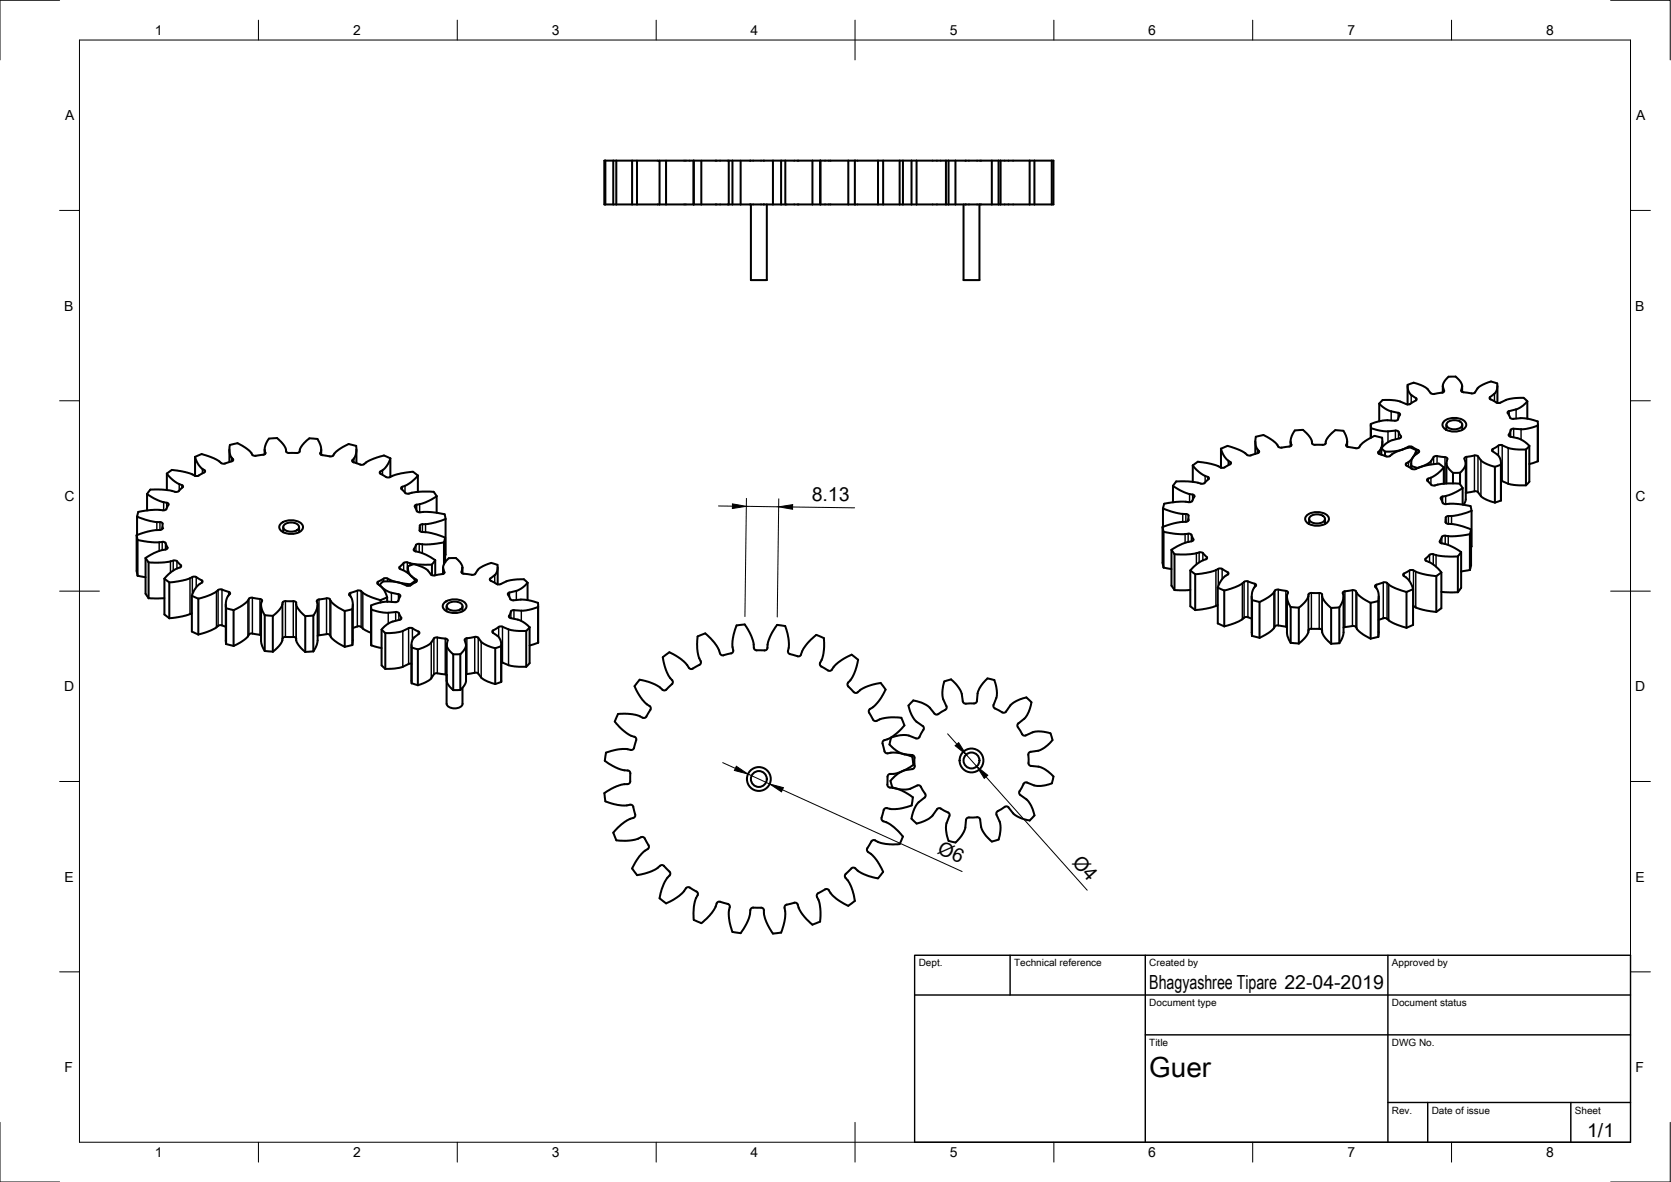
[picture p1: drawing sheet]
<svg xmlns="http://www.w3.org/2000/svg" width="420mm" height="297mm" viewBox="0 0 420 297" stroke-linecap="round" stroke-linejoin="round" font-family="sans-serif">
<defs><g id="words">
<text font-size="7" x="289" y="270.6">Guer</text>
<g font-size="4.9">
<text x="204.1" y="125.9" transform="rotate(1 204.1 125.9)">8.13</text>
<text x="235.5" y="214.3" transform="rotate(24 235.5 214.3)">Ø6</text>
<text x="269.4" y="216.8" transform="rotate(48 269.4 216.8)">Ø4</text>
<text x="289" y="248.5">Bhagyashree Tipare 22-04-2019</text>
<text x="399.1" y="285.7">1/1</text>
</g>
<g font-size="3.5">
<text x="39" y="8.8">1</text>
<text x="88.8" y="8.8">2</text>
<text x="138.8" y="8.8">3</text>
<text x="188.7" y="8.8">4</text>
<text x="238.8" y="8.8">5</text>
<text x="288.7" y="8.8">6</text>
<text x="338.8" y="8.8">7</text>
<text x="388.8" y="8.8">8</text>
<text x="16.4" y="30.2">A</text>
<text x="411.4" y="30.2">A</text>
<text x="16.2" y="78">B</text>
<text x="411.2" y="78">B</text>
<text x="16.2" y="125.9">C</text>
<text x="411.2" y="125.9">C</text>
<text x="16.2" y="173.7">D</text>
<text x="411.2" y="173.7">D</text>
<text x="16.2" y="221.6">E</text>
<text x="411.2" y="221.6">E</text>
<text x="16.2" y="269.4">F</text>
<text x="411.2" y="269.4">F</text>
<text x="39" y="290.8">1</text>
<text x="88.8" y="290.8">2</text>
<text x="138.8" y="290.8">3</text>
<text x="188.7" y="290.8">4</text>
<text x="238.8" y="290.8">5</text>
<text x="288.7" y="290.8">6</text>
<text x="338.8" y="290.8">7</text>
<text x="388.8" y="290.8">8</text>
</g>
<g font-size="2.5">
<text x="231" y="242.9">Dept.</text>
<text x="255" y="242.9">Technical reference</text>
<text x="289" y="242.9">Created by</text>
<text x="350" y="242.9">Approved by</text>
<text x="289" y="252.8">Document type</text>
<text x="350" y="252.8">Document status</text>
<text x="289" y="262.9">Title</text>
<text x="350" y="262.9">DWG No.</text>
<text x="350" y="279.9">Rev.</text>
<text x="360" y="279.9">Date of issue</text>
<text x="396" y="279.9">Sheet</text>
</g>
</g></defs>
<!-- layer: Visible -->
<g fill="none" stroke="#000" stroke-width=".51">
<path d="M152.2 40.4h2M152.2 51.4h2M152.2 40.4h-.2v11h.2M152.2 40.4v11M154.2 40.4h.8M154.2 51.4h.8M154.2 40.4v11M155 40.4h3.9M155 51.4h3.9M155 40.4v11M158.9 40.4h6.9v11M158.9 51.4h1.3"/>
<path d="M158.9 40.4v11M160.2 51.4h7.3M160.2 40.4v11M165.8 40.4h8.7M167.5 51.4h6.9M167.5 40.4v11M174.4 51.4h.1M174.4 40.4v11M174.5 40.4h8.7M174.5 51.4h1.8M174.5 40.4v11M176.3 51.4h6.9"/>
<path d="M176.3 40.4v11M183.2 40.4h1M183.2 51.4h1M183.2 40.4v11M184.2 40.4h10.2M184.2 51.4h2M184.2 40.4v11M186.2 51.4h8.2M186.2 40.4v11M188.8 51.4v19h4v-19M194.4 40.4h2M194.4 51.4h2"/>
<path d="M194.4 40.4v11M196.4 40.4h1.1M196.4 51.4h1.1M196.4 40.4v11M197.5 40.4h6.8M197.5 51.4h6.8M197.5 40.4v11M204.3 51.4h2M204.3 40.4h1.9M204.3 40.4v11M206.2 40.4h.1M206.2 40.4v11"/>
<path d="M206.3 40.4h7M206.3 51.4h7M206.3 40.4v11M213.3 40.4h7.5M213.3 51.4h7.5M213.3 40.4v11M214.9 40.4v11M220.8 40.4h1.3M220.8 51.4h1.3M220.8 40.4v11M222.1 40.4h4.1M222.1 51.4h4.1"/>
<path d="M222.1 40.4v11M226.2 40.4h.8M226.2 51.4h.8M226.2 40.4v11M227 40.4h2.2M227 51.4h2.2M227 40.4v11M229.2 40.4h1.3M229.2 51.4h1.3M229.2 40.4v11M230.5 40.4h7.3M230.5 51.4h7.3"/>
<path d="M230.5 40.4v11M237.8 40.4h.7M237.8 51.4h.7M237.8 40.4v11M238.5 40.4h1.7M238.5 51.4h1.7M238.5 40.4v11M240.2 40.4h9.2M240.2 51.4h9.2M240.2 40.4v11M242.3 51.4v19h4v-19M249.4 40.4h1.7"/>
<path d="M249.4 51.4h1.7M249.4 40.4v11M251.1 40.4h.5M251.1 51.4h.5M251.1 40.4v11M251.6 40.4h7.3M251.6 51.4h7.3M251.6 40.4v11M258.9 40.4h1.2M258.9 51.4h1.2M258.9 40.4v11M260.1 40.4h4.4"/>
<path d="M260.1 51.4h4.4M260.1 40.4v11M264.5 40.4h.4v11h-.4M264.5 40.4v11M353.9 96.7l.1 1 .4 1.1 1.8 1.5-.2 .3-1.6 1h-.8M353.9 97v4.6M354 96.7l.3-.1a2.64 2.64 0 0 1 2.7 .1l1.7 .8 1 1.3M362.8 97v1.6M366 94.6l.9 .9 .6 .9 .1 .7-.2 1 .3 .4 .3 .1M366 94.6h-.4a2.14 2.14 0 0 0-2.4 1.3l-.4 1.1 .3 1.2a1.67 1.67 0 0 1-1.7 .7l-1 .1-.7-.2M367.6 97v1.5M368 98.6h.4a3 3 0 0 0 2.5 0l.8-1.2 1.7-1a2.53 2.53 0 0 1 3.1 .1l-.1 1.2-.3 .8-1.5 1.3"/>
<path d="M374.7 99.8l-.1 .4 .2 .2 1.9 .9 2.8-1 3.6-.3M376.5 97v4.3M383.1 100l.9 .9M43.2 118.1l2.8 .4 2.3 .7a1.66 1.66 0 0 0 2.3-.1l.8-.4 .2-.4-1.7-1.5-.9-2v4.8M43.2 118.1l-1.2 .9M57.7 113v3.1M66.5 113v1.2M67.6 110.2l-.9 1.8-.2 1.3 .2 .5a1.58 1.58 0 0 1-1.6 .6 1.48 1.48 0 0 1-2.2-.9l-1.9-1.4a2.51 2.51 0 0 0-2.8-.4l-.4 .1-.1 1.9 .3 .8 .7 1.1-.8 .4a2.74 2.74 0 0 1-2.3 .4l-1.3-1-2-.8a2.65 2.65 0 0 0-2.9 .1l-.3 .1M67.6 110.2h.8a2.01 2.01 0 0 1 2.4 1l1.1 1.6a.87 .87 0 0 0 .2 .9 .87 .87 0 0 0 .9 .1h1.2a.94 .94 0 0 0 1.2-.3M75.3 113.5l.4-1.1 1.1-1.4a2.12 2.12 0 0 1 2.6-.7h.4l.8 1.8 .2 .9-.3 .9a1.66 1.66 0 0 0 1.7 .7l.7 .1M80.8 113v1.3M83.8 114.4l.9-1.1 1.6-1a2.56 2.56 0 0 1 2.9-.3l.4 .1v1.6l-.4 1.2-.6 .7"/>
<path d="M83.8 114.4l-.3 .3h-.6M88.6 115.6v.4l.6 .3a2.57 2.57 0 0 0 2.4 .3M89.6 113v3.4M98.1 119.9v-4.7l-.9 2-1.7 1.5 .2 .4 1.4 .8h1M98.2 115.2a2.72 2.72 0 0 0-3-.4l-2 .8-1.7 1M105.1 119.5l-.3-.2a2.44 2.44 0 0 0-2.7-.5l-2.8 .5-1.3 .6M299.9 117l2 2 1.8 .9M299.9 117v4.1M299.9 117l.3-.3a2.48 2.48 0 0 1 2.7-.4l2.7 .6 1.3 .6M303.7 119.8l.2 .2a.76 .76 0 0 1-.5 .9l-.7 .6h-.8M307 112.8l.9 2 1.6 1.5-.2 .4-1.4 .8M307 112.8v4.7"/>
<path d="M307.9 117.5h-1M308.7 112l-1.7 .8M308.7 112.1l3 1 2.1 1.3h.7M315.6 110.9v3.2M316.2 113.9l-1.7 .5M316.5 113.3l.1 .2-.4 .4M322.3 112.5a1.11 1.11 0 0 1-1.3-.9l-2-1.6a2.48 2.48 0 0 0-2.8-.3l-.4 .1-.1 1.6 .3 1.3 .5 .7M324.5 110.9v1.2M324.7 111.7l-.2 .4-2.2 .4M333.3 111.4l.3-1.1 1.2-1.3a2.16 2.16 0 0 1 2.6-.8l.4 .1 .8 1.8 .1 .9-.2 .8a1.56 1.56 0 0 0 1.6 .7 1.38 1.38 0 0 0 2.1-.8l2.1-1.5a2.51 2.51 0 0 1 2.8-.3l.4 .1v1.7l-.3 1.1-.6 .8M333.3 111.4a2.1 2.1 0 0 1-1.9 .4h-.4a.92 .92 0 0 1-1.2-1.1l-1.2-1.8a2.06 2.06 0 0 0-2.6-.8l-.4 .1-.8 1.3-.3 1.2 .2 1M338.7 110.9v1.4"/>
<path d="M344.7 106.8v3.2M344.7 107.6l3.2 .8 3-.2a1.21 1.21 0 0 1 1.2 1.2l.2 .5-.4 .3M344.7 107.6v2.4M346.6 113.6v.4l.3 .1M346.8 101.4l2 1.6 3.1 .8a.68 .68 0 0 1-.2 1l-.1 .3a.69 .69 0 0 1-.9 .6l-2.2-.1-2.6 .5-1.2 .5v1M346.8 101.4v4.5M347.3 112.6v1.7M347.3 112.6l1 .9M347.6 110.9v1.4M347.6 100.5l3.8 .2 2.2 .9M347.7 100.5l-.9 .9M348.3 113.5v1.1"/>
<path d="M351.9 110.2l-2.4 .7-1.2 .7-1 1M353.6 116.4l-.1 .2 .1 .4 1.6 .9 .8-.1M354.8 116.5v1.2M354.9 117.1v.6M354.9 117.1l1.6 .5M356.1 113.1a2.75 2.75 0 0 0-2.9-.3l-1.9 .7-1.2 .6a1.52 1.52 0 0 1-2.2 .3l-1-.3M356.1 113.1l-1 2.1-1.5 1.2M356.1 113.1v1M356.4 117.6h.1M356.6 113.1l-2-.9-2.8 1-3.5 .3M356.6 113.1l.2 .4-.1 .2M356.7 113.7l-1.2 .9-.4 .6-.3 1.1 .1 .8"/>
<path d="M361.3 114.6l-.7 .1-.8 1.3-.8 .5-2.6 1.1M361.4 114.6l1.5 .3a.77 .77 0 0 1 1 .4M361.8 116.5l1.2 .9M361.8 116.5l-3.6 .5-2.2 .9M363.1 105.9a4.1 4.1 0 0 1 5.5 .4 1.8 1.8 0 0 1-1.9 2.1l-1.3 .1a2.53 2.53 0 0 1-2.7-1.8zM363.7 106.8v1.2M363.7 116.5v5M363.9 106.2a2.63 2.63 0 0 1 3.8 .4 1.63 1.63 0 0 1-2 1.3 1.63 1.63 0 0 1-2-1.3zM363.9 115.3l-.2 1.1 .2 .7 1.4 1.7M365.3 118.8v2.7M367.1 118.8h-1.7M367.7 106.8v1.2"/>
<path d="M368.6 116.5v9l-.6 1.3M375.3 112.8l-.2 .4 1.5 1.1 .7 1.4 .1 1.1-1.5 .5M375.4 112.8l1.8-1 2.6 .9 3.9 .3M375.9 117.3l-2.9-1.1-.6-.5-.8-1a3.1 3.1 0 0 0-2.4 .1 .75 .75 0 0 0-1 .5l.3 1.4-.5 1.2-.9 .9v2.9M375.9 117.3v9M377.4 116.5v9.3M379.4 109.2l-.1 .2 .5 .3 1.8 .4 1.1 .5 1.8 1.4v9M379.5 103.3l1.8-.4 1-.5 1.7-1.5v4.3M379.5 103.3l-.4 .3 .6 1.4M379.7 104.9l.4 .3 2.8-.1 2.7 .5 1 .3 .1 1M379.9 108.1l-.5 1.1M383.7 113v8.9"/>
<path d="M384.6 112.1l-.9 .8M386.7 106.9l-2.8 .8-3.7 .1-.4 .3M386.7 106.8v9.1l-2.2 .7M386.7 115.7v.2M34.4 134.5v9l.2 1.2M34.4 134.5l.2 1.2M34.5 129.8l3.3 1.1 2.8 .4 .3 .3M34.5 129.8v4.7M34.8 128.6l-.3 1.2M37 124.1l2.7 1.6 2.5 .7a.64 .64 0 0 1-.1 1l-.4 .7-.4 .1h-3.5l-3 .5M37 124.1v4.2M40.8 136.2l-2.6 .1-3.6-.6v9l2 .4"/>
<path d="M40.8 136.2l.7 .1 .3 .7a.58 .58 0 0 1 .3 .6 .58 .58 0 0 1-.5 .5l-2.7 .8-2.3 1.3M40.9 132.5v.3M40.9 131.6v.6a.68 .68 0 0 1-.7 1l-2.9 .3-2.9 1M42 123.1v-4.1l2 2 2 1.1a.76 .76 0 0 1-.6 .8l-.5 .5M44 123.6l-2.5-.5-3-.1a1 1 0 0 0-1.3 .9l-.2 .2M44.9 123.4l-.9 .2M70.6 131.6a4.1 4.1 0 0 1 5.5 .4 1.8 1.8 0 0 1-1.9 2.1l-1.3 .1a2.53 2.53 0 0 1-2.7-1.7zM71.2 132.5v1.3M71.4 131.9a2.63 2.63 0 0 1 3.8 .4 1.63 1.63 0 0 1-2 1.3 1.63 1.63 0 0 1-2-1.3zM75.2 132.5v1.3M104.3 127.3l.5 1.1 .3 .3h3.5l3.2 .6 .2 1.1M104.8 126.8l-.5 .3v.2"/>
<path d="M105.6 132.5v.9M109 123.6l-2.8-.1-2.6 .3a1.6 1.6 0 0 1-2.4-.7l-.4-.4 .1-.2 2.1-1.1 2.1-1.9v4.1M109 123.6l.8 1.1M109.8 124.7l-2.8 1.5-2.2 .6M109.8 124.7v4.2M111.6 136.3l-3.7 .5-2.7-.1a2.24 2.24 0 0 0-1.2 1.6l3.2 1.2 2.2 1.3M111.6 136.3v5.5M111.9 135.1v6.2M111.9 135.1l-.3 1.2M112 130.4l-3.2 1.1-2.9 .3-.3 .3v.6a.67 .67 0 0 0 .6 1l2.2 .2 3.5 1.2M112 130.4l-.1 9.1M292.3 132.4v9l.3 1.2"/>
<path d="M292.3 132.4l.3 1.2M292.6 133.6l3.5 .6 2.6-.1M292.6 133.6v9M294.6 138.2v9l.7 1.1M294.6 138.2l.7 1.1M294.9 122.1l2.8 1.6 2.5 .7 .1 .4M294.9 122.1v4.1M295.3 139.3v9M298.2 129.2l-2.4-.3-3.4-1.1v4.6M298.2 129.2h.3a.89 .89 0 0 1 .3 1.2v.3v-.3M298.8 134.1l.5 .1 .3 .2M298.8 130.7l-.3 .4-3.3 .4-2.9 .9"/>
<path d="M299.6 134.4l.5 1.1M300.1 135.5l-.2 .4-2.5 .7-2.8 1.6M300.3 124.8l-.5 1.1-.3 .2h-3.7l-3.1 .5-.3 1.2M301.5 138.8l-2.3 .5h-3.9M301.5 138.8h.3a3.3 3.3 0 0 1 1.7 1.4l-.3 .4-2.2 1.1-1.7 1.7M301.9 121.5l-2.5-.5h-2.9a1 1 0 0 0-1.4 .8l-.2 .3M328.6 129.6a4.1 4.1 0 0 1 5.5 .4 1.8 1.8 0 0 1-2 2l-1.3 .1a2.53 2.53 0 0 1-2.6-1.7zM329.2 130.4v1.3M329.4 129.9a2.63 2.63 0 0 1 3.7 .3 1.63 1.63 0 0 1-1.9 1.4 1.63 1.63 0 0 1-2-1.4zM333.2 130.4v1.3M358.9 120.8v-.4l2.1-1 2-1.9v4.1M358.9 120.8l1.1 1.1 .8 .1"/>
<path d="M362.6 134.9l-.3 .6a.58 .58 0 0 0-.3 .6 .58 .58 0 0 0 .5 .4l2.2 .7 2.7 1.5v9M362.7 124.8l2.3-.6 2.8-1.6v4.2M362.7 124.8l-.3 .1a.84 .84 0 0 0 .2 1.2l.3 .4 .4 .2 2.9-.1 3.6 .6 .2 1.2M363.5 131.2l.3 .4 2.6 .3 3.5 1.2M363.5 130.1v1.1M363.5 130.4v1M367 121.5l.8 1.1M367 121.5h-3.4l-2.8 .5M367.4 138.7l-.8 1.1M368.8 123.8h-.2M368.8 123.8l2.5-.3 1.7 1.7 2.9 1.1M369.6 134.2l-3.4 .5-3.1-.1-.6 .3"/>
<path d="M369.6 134.2v9M369.9 133.1v8.9l-.3 1.2M369.9 133l-.3 1.2M370 128.4l-3.4 1-2.8 .3-.3 .4M370 128.4v9h-.1M377.4 125.5v.3M377.4 120.8l2.4 .9 3.9 .2M377.4 125.8l-1.5 .5M384.6 121l-.9 .9M36.6 140.2v9l.8 1.1M36.6 140.2l.8 1.1M41.3 145.4l1.8-1.7 2.4-1.2a.78 .78 0 0 0-.5-.9 1.46 1.46 0 0 0-2.2-.5l-2.2 .3-3.2-.1v9h3.9"/>
<path d="M41.3 145.4v9M41.3 145.4l1.3 1M41.3 154.4l1.3 1M48.2 154.1l-2.4 .8-3.2 .5M48.2 149.7l1.7 .8M48.2 158.7l1.7 .8M48.4 145l-1.9 .8-3.9 .6v9M48.4 145l.7-.1 1.6 .9 .2 .4-1.6 1.4-1.1 2.1v9M49.9 150.5v9M54.8 148.3l-1.9 1.2-3 1M54.8 157.3l-1.9 1.2-3 1M54.9 148.3a2.57 2.57 0 0 1 2.3 .3l.7 .5-1 1.6v2.2"/>
<path d="M54.9 157.3a2.09 2.09 0 0 1 1.9 .2M56.8 151.9l.1 9.9M56.9 152.9v8.9M56.9 152.9l1.9 .4M63.5 150.2l1.9 .3M63.5 150.2l-.8 .1-.5 .8-.8 .7-2.7 1.5v9l2.1-1.1 1.5-1.2a1.05 1.05 0 0 1 1.5-.7l1.9 .3M65.4 150.5l.5 .3v.2M65.6 152v9.1l.3 1.2 .7 1.3M65.9 151l-.2 .6v.9l.9 2.1v9M66.6 154.6l2 .2M73.8 151.1h-1.6a.97 .97 0 0 0-1.3 1.1l-.8 1.2-1.5 1.4v9l1.7-1.6 .7-1.1a.9 .9 0 0 1 1.2-1h1.6M73.8 151.1l.6 .2 .2 1 .4 .8 1.8 1.7"/>
<path d="M76.8 154.8v9M78.8 154.7l-2.1 .1M80.2 150.6l-.5 .3 .1 1.7-1 2.1v9a5.2 5.2 0 0 0 1.1-2.7v-9M83 150.7l.3 .6 .9 .8 2.5 1.5M83 159.6l.3 .7 .9 .8 2.5 1.4M83 150.6a2.91 2.91 0 0 0-2.4 0l-.4 .1M83 159.6a2.91 2.91 0 0 0-2.4 0l-.7 .1M86.7 153.6v8.9M88.6 153.1v9M88.6 153.1l-1.9 .4M88.7 151.9l-.1 10.2M90.8 148.6l1.7 1.1 3.2 1.1"/>
<path d="M90.8 157.6l1 .7 1.5 .7M90.8 157.6a2.48 2.48 0 0 0-2.1 .2M90.8 148.6a2.78 2.78 0 0 0-2.3 .3l-.7 .4 .7 1.4 .2 1-.1 1.4M93.3 152.3v9M93.3 153.2l3.2 .8 3.3-.2 .5 .3M93.3 153.2v9M95.4 147l1 .9 1.2 .8 2.6 .6M95.4 147v.1M95.7 150.8v.6M96 158.2l.9 .9M96.3 146.1l3.7 .2 2.2 .9M96.3 146.1l-.9 .9"/>
<path d="M96.9 159.1l3.6-.3 2.7-1 2.2 1.1-.1 .4M96.9 159.1v9M97.3 150.1v1.1M97.3 150.1l-1.6 .7M100.2 149.3l.3 .1a.69 .69 0 0 1-.1 1l-.1 .3a.73 .73 0 0 1-.9 .6l-2.3-.1-2.5 .5-1.3 .5 .1 1M100.3 154.1l.3 .6a.58 .58 0 0 1 .3 .5 .58 .58 0 0 1-.4 .6M100.5 155.8l-2.6 .8-2 1.6v9M100.5 142.5l-.1 .4 2.2 1.1 1.9 1.9M101.5 141.5l.7-.2 2.7 .5 3.7 .1M101.5 141.5l-1 1M102.6 142.3l.1 1.2 .3 .8 .5 .6 1.2 .8M102.6 142.6v1.4"/>
<path d="M103.2 146.8l-2.4-.3-2.7-.7a1.66 1.66 0 0 0-2.3 0l-.7 .4-.3 .4 1.5 1.3 1 2.2M103.2 146.8v.3M104.5 145.9l-1.3 .9M104.5 145.9v.4M104.6 146.2l-1.6 1h-.8M104.7 145.7l.1 .1-.2 .4M105.3 159.3l-1.2 .9-.4 .6-.2 1v.9M108.6 141.9v2.7M109.4 140.8l-.8 1.1M109.4 140.8v3.8M111.4 142.6v1.6M111.7 151.5a4.1 4.1 0 0 1 5.5 .4 1.8 1.8 0 0 1-1.9 2.1h-1.3a2.53 2.53 0 0 1-2.7-1.7z"/>
<path d="M112.3 152.3v1.3M112.5 151.8a2.63 2.63 0 0 1 3.8 .4 1.63 1.63 0 0 1-2 1.3 1.63 1.63 0 0 1-2-1.3zM112.8 140.3l-.9 1-.4 .9-.1 .4 .3 1.4-.9 .3a3 3 0 0 1-2.5 .1l-1.2-1.4-1.7-.8a2.62 2.62 0 0 0-2.8 .1M114.6 140.2l1.1 1.1 .4 .7 .2 .7-.2 1M114.6 140.2l-1.7 .1M116 143.7l.3 .4 .3 .1M116.3 142.6v1.5M116.3 152.3v1.3M116.6 144.2h.4a3 3 0 0 0 2.5 0l.8-1.2 1.7-1a2.53 2.53 0 0 1 3.1 .1v.9l-.3 1-.3 .5-1.3 1.1 .2 .3 1.5 .9 .7 .1 2.7-1.1 3.4-.2M124 158.4l-.2 .2 .1 .4 1.3 .9 .4 .6 .4 1.3v.6l-1.5 .5M125.1 142.6v4.3M125.4 157.6l-1.4 .8"/>
<path d="M126.3 157.5l2.2 .8 3.8 .2M126.4 157.5l-1 .1M128.5 153.7l-.2 .6a.6 .6 0 0 0-.3 .5 .6 .6 0 0 0 .4 .5l2.5 .6 1.1 .7 1.2 1v9M131.7 145.6l1 .8M132.3 158.5v9M132.7 146.5l-1.8 1.5-1.1 .5-2 .5a.73 .73 0 0 0 .3 1l.1 .3a.75 .75 0 0 0 .9 .6l2.4-.2 2.2 .3 1.6 .5v1M132.7 146.5v4.3M133.2 157.6l-.9 .9M135.3 152.5l-2.7 .8h-3.7l-.5 .4M135.3 152.3v9.2l-2.1 .7M175.4 159.9l-.1 3.2 .4 1.9 .5 1.1a1.01 1.01 0 0 1-1 1.3l-.7 .4a.82 .82 0 0 1-1.3 0M187.3 156.9l1.7 3.3 .5 1.6v1a1.02 1.02 0 0 0 1.5 .6h.8a.81 .81 0 0 0 1.2-.6l.3-1.9 1.7-3.3a.76 .76 0 0 1 1.2-.5l.4 .1a.77 .77 0 0 1 1.1 .8l.6 3.1 .1 1.4-.3 1a1.03 1.03 0 0 0 1.3 1.1l1.1 .3"/>
<path d="M187.3 156.9l-1.3 .2a.76 .76 0 0 0-1 .7l-.8 3.5 .1 2.1a.75 .75 0 0 1-.9 .9l-1.1 .3a.81 .81 0 0 1-1.3-.4l-.9-2.1-2.2-2.5a.75 .75 0 0 0-1.3-.1l-1.2 .4M292.6 142.6l2 .4M299.3 148.3h-4M299.3 143.4v9l1.2 .9M299.3 143.4l1.2 .9M300.5 144.3v9M306.2 152l-1.9 .7-3.8 .6M306.2 147.7v9M306.2 147.7l1.6 .7M306.2 156.7l1.6 .7M307.3 143l1.4 .8 .2 .4-1.6 1.3-1.1 2.2M307.3 143l-.7-.1-2.3 .8-3.8 .6"/>
<path d="M307.8 148.4v9M312.8 146.2l-1.6 1.1-3.4 1.1M312.8 155.2l-1.6 1.1-3.4 1.1M313.8 146.1l1.7 .6M313.8 155.1l.9 .4M313.8 146.1l-1 .1M313.8 155.1l-1 .1M314.7 149.9l.1 9.9M314.8 150.8v9M314.8 150.8l1.9 .5M314.8 159.8l1.9 .5M315.5 146.7l.3 .3-.6 .8-.3 1-.1 2"/>
<path d="M320.5 157.4a2.72 2.72 0 0 1 2.4 0l.4 .1M320.5 148.4a2.72 2.72 0 0 1 2.4 0l.4 .1M320.5 148.4l-1.3 1.5-2.5 1.4v9M320.5 157.4l-1.3 1.5-2.5 1.4M323.3 148.5l.5 .3-.2 1.5 .3 1.1 .6 1.2M323.3 157.5l.3 .1M323.6 149.9v9.2l.1 .8 .8 1.7M324.5 152.6v9M324.5 152.5l2.1 .2M329 149.4v.6l-.5 .8-1.9 1.9v9M329.7 149h1.6a.9 .9 0 0 1 1.1 .4M329.7 158h1.6a.9 .9 0 0 1 1.1 .4"/>
<path d="M329.8 149l-.8 .4M329.8 158l-.7 .2-.6 1.6-1.9 1.9M332.4 149.4l.1 .7 .4 .8 1.8 1.9v9M332.4 158.4l.1 .7 .4 .8 1.8 1.9M336.8 152.6l-2.1 .2M336.8 152.6v9M337.6 149.1l.2 .6-.1 1-.9 1.9M337.8 149.9v9.2l-.4 1.4-.6 1.1M337.8 157.7l.7-.2a2.77 2.77 0 0 1 2.4 .1l.5 .7 .9 .8 2.3 1.4M340.1 148.3l-1.6 .3a.69 .69 0 0 0-.9 .5M340.1 148.3a1.14 1.14 0 0 1 1.2 .9l1.3 1.2 2 1.1M344.6 151.5v9"/>
<path d="M346.1 146.9l-.4 .4 .9 1.6v2.2M346.6 151l-2 .5M346.6 151.1v8.9M346.7 149.9l-.1 10.1M347.8 146.4l-1.7 .5M347.8 146.4l1 .1M348.8 146.5l2 1.3 2.9 1M348.8 155.5l2 1.3 2.9 1M348.8 155.5a2.48 2.48 0 0 0-2.1 .3M353.7 148.8v9M354.4 143.3l.8-.1 2.5 1 3.4 .6M354.4 143.4l-1.4 .7-.2 .4 1.6 1.6 .9 1.9"/>
<path d="M355.3 148v9l-1.6 .8M355.3 148l-1.6 .8M355.3 152.3h.1M355.4 152.3l2.3 .9 3.4 .6M361.1 144.8v9M362.4 143.8l-1.3 1M362.4 152.8l-1.3 1M362.4 143.9l-1.7-1.8-2.3-1.3a.76 .76 0 0 1 .6-.9 1.47 1.47 0 0 1 2.2-.4l2.2 .3h3.2v9l-4.2-.1M362.4 143.9v9M367.4 147.7l-.8 1.1M369.6 143.2l-2.2 .4M56.9 161.9l1.9 .4"/>
<path d="M66.6 163.6l2 .2M73.8 160.1l.6 .2 .2 1 .4 .8 1.8 1.7M78.8 163.7l-2.1 .1M88.6 162.1l-1.9 .4M93.3 161.3l.1 .9M93.3 162.2l2.6 .7M96 167.2l.9 .9M102.7 166.9l-2.2 .9-3.6 .3M103.5 162.1v9.6M103.5 166.8l-.8 .1M103.5 162.7v9M103.5 162.7l1.6 .5"/>
<path d="M103.5 171.7l1.6 .5M105.1 163.2v9M109.1 160.5l-.7 1.1-.6 .5-2.7 1.1M109.1 169.4l-.7 1.1-.6 .6-2.7 1.1M110 160.2l-.9 .2M110 169.2l-.9 .2M110 160.2l1.6 .2a.77 .77 0 0 1 1 .5M110 169.2l2.3 .4M112.3 169.6v7.3M112.3 162.1v9l.4 .9 1.3 1.4M112.5 160.9l-.2 1.2 .1 .4 .5 .9 1.1 1M114 164.4v9"/>
<path d="M115.8 164.4h-1.8M115.8 173.4h-1.8M116.3 172.8v4.1a2.21 2.21 0 0 1-3.2 .9l-.7-.6-.1-.3M117.4 160.4l-.5 .2-.1 .3 .4 1.1-.2 .8-1.3 1.6v9l1.1-1.2 .4-1v-9.1M117.4 169.4h-.2M117.4 160.4l2.5-.3 1.6 1.6 3 1.2v9M119.4 169l.7 .1 1 1.3 .8 .5 2.6 1M119.4 169.1l-2 .3M126 171.1v.3M126 162.1v9.3M126 166.4l.4 .1M126 171.4l-1.5 .5"/>
<path d="M126.3 166.5l2.2 .8 3.8 .2M133.2 166.6l-.9 .9M135.3 161.3v.2M155.4 179.4l3.7 .1 1.5 .4 1 .5M155.4 179.4l-.8 1.9M160.8 170.8l2.1 .5 1.6 .6 1.2 .7 .9 .7a1.04 1.04 0 0 0 1.5-.6l.6-.5a.82 .82 0 0 0 .3-1.3M160.8 170.8l-.7 1a.77 .77 0 0 0-.2 1.3l1.6 2.7 1 1.1 .8 .5M163.3 177.4a1.03 1.03 0 0 1-.2 1.6l-.6 1.1M168.3 163.9l-1 .7a.77 .77 0 0 0-.5 1.3l.9 3.1 1.3 1.9M168.3 163.9l3 1.8 1.1 .9 .8 1.2M200.5 164.9a.67 .67 0 0 0 .9-.4l.3-.9 .8-1.3 2.2-2.3a.75 .75 0 0 1 1.3-.1l.4 .1a.75 .75 0 0 1 .8 1.1l-.1 3.1-.3 1.2-.6 1.1a.7 .7 0 0 0 .3 1M206.5 167.5l1.4 .8a.85 .85 0 0 0 1.3 0"/>
<path d="M215.8 165.8l-1-.8a.74 .74 0 0 0-1.3-.2l-2.8 1.8-1 .9-.6 .8M215.8 165.8l-1.1 3.6-.8 1.4-.6 .7a1.05 1.05 0 0 0 .6 1.6l.5 .5a.84 .84 0 0 0 1.2 .4l1.9-1.3 1.8-.6 2.1-.5M221.4 171.6l1.3 1.7-1.8 3-1.2 1.3-.9 .5a1.05 1.05 0 0 0 .1 1.7l.4 .7a.85 .85 0 0 0 1.1 .7l1.4-.6 1.7-.3 3.1 .1M238 177.5a.82 .82 0 0 1-.7 1.1l-1.1 .6a.84 .84 0 0 1-1.2 .1l-1.3-1.5-.9-.7-2.3-.9-.9-.2-.3 .3a1.62 1.62 0 0 0-.5 2.5l1.3 2.3 1.9 1.3a.67 .67 0 0 1 .2 1M242.1 176.2l-.3-1.8-.5-1.3-1.7-2-.5-.4-.4 .1a1.59 1.59 0 0 0-1.6 1.9l-.1 2.4 1 2.4M242.1 176.2a1.1 1.1 0 0 0 1.6 .6h.8a.88 .88 0 0 0 1.2-.7l.2-2.4 1.3-2.1a1.64 1.64 0 0 1 2.4-.8l.4 .1 .7 3.2-.2 1.2-.7 1.9a.8 .8 0 0 0 .8 1l1.1 .6a.87 .87 0 0 0 1.3 0l1.1-1.6 1.3-1 2.7-.9 .6 .6 .7 .6-.7 2.4-1.1 1.6-1.5 1.3M324.5 161.5l2.1 .2M336.8 161.6l-2.1 .2M346.6 160l-2 .5M152 199.3l.1 1.2a.76 .76 0 0 0 .8 1.1l3.5 .8 2-.2a.78 .78 0 0 1 .9 .9l.3 1.2a.83 .83 0 0 1-.4 1.2l-2 1-2.3 1.9-.7 .9 .5 1.1a.77 .77 0 0 0 1 .9l3.3-.2 2.2-.7a1.02 1.02 0 0 1 1.3 1l.4 .7a.84 .84 0 0 1-.1 1.3M154.6 181.3l2.4 2.5 1.5 1 1 .4M159.5 185.1a1.03 1.03 0 0 1 .2 1.7l-.2 .7a.83 .83 0 0 1-.9 1l-2.1-.3-2.8 .5-1.3 .5-.2 1.2a.76 .76 0 0 0 .5 1.2l2.9 1.6 2.2 .4a.77 .77 0 0 1 .7 1.1v1.2a.82 .82 0 0 1-.7 1.1l-1.1 .1-1.5 .4-3.2 1.8"/>
<path d="M162.5 180.1a.71 .71 0 0 1-.9 .2M223.1 197.2a.71 .71 0 0 0 .7 .7l1.1 .1 1.3 .4 3.3 2M223.2 195.2l-.1 2M226.6 180.4l.8 1.9-2.8 2.7-1.2 .7-1 .3a1.05 1.05 0 0 0-.3 1.6l.2 .8a.86 .86 0 0 0 .9 .9l1.4-.2 1.7 .2 3.1 .9M229.3 189.7a.8 .8 0 0 1 .6 1.2l.1 1.6M229.4 190.2l.2 1.2a.77 .77 0 0 1-.6 1.2l-2.6 1.4-1.1 .4-1.5 .1a.67 .67 0 0 0-.6 .7M230 192.5a.72 .72 0 0 1-.6 .8l-2.5 .5-2 1.3a1.6 1.6 0 0 0-.6 2.4 1.24 1.24 0 0 0 1.3 .7l2.7 .2 2.3-1a.69 .69 0 0 1 .9 .3M231.5 197.7l1.1 1.8M232.2 183.4l-.8 1.4a.84 .84 0 0 1-1.1 .7l-2.4-.8-2.4 .2a1.57 1.57 0 0 0-1.8 1.8 1.28 1.28 0 0 0 .8 1.2l2.2 1.4 2.6 .4M232.6 199.5a.71 .71 0 0 1-.1 .9M255.9 182.8l1.1 1.7M256.1 181.8a.71 .71 0 0 0-.2 .9"/>
<path d="M256.4 198.8a.72 .72 0 0 0 .1 1l2.1 1.5 1.1 2.2 .4 1.4-1.2 1.3M257 184.5a.7 .7 0 0 0 .9 .3l2.2-.9h2.6a1.59 1.59 0 0 1 1.8 1.7l.1 .4-.2 .2-1.9 1.8-1.4 .7-1.9 .2a.81 .81 0 0 0-.6 1.2v1.2a.82 .82 0 0 0 .6 1.2l2.2 .2 1.5 .7 2 1.7-.2 .9-.2 .9-2.6 .6-1.8-.1-1.9-.7M258.3 196.7a.81 .81 0 0 0-1.1 .7l-.8 1.4M158.9 218.3l1.3 1.6M160.2 219.9l3.7-1 1.1-.5 1-.8a1.01 1.01 0 0 1 1.5 .6l.5 .6a.83 .83 0 0 1 .4 1.2l-1.3 1.7-1 2.6-.3 1.4 1 .8a.76 .76 0 0 0 1.3 .2l2.6-1.5 1.1-1 .6-.9M162.8 213.4l-1 .7-1.1 1.1-1.8 3.1M215.1 218.2a1.04 1.04 0 0 0-1.6 .6l-.6 .6a.83 .83 0 0 0-.3 1.2l.6 .7 .8 1.4 .8 3a.74 .74 0 0 1-.5 1.2l-.3 .2a.76 .76 0 0 1-1.4 .2l-2.5-1.6-1.1-1-.6-1M219.1 211.5l-.8 1.3a.84 .84 0 0 0 0 1.3l.9 .7 .9 1 1.7 2.6a.76 .76 0 0 1-.2 1.4l-.3 .3a.77 .77 0 0 1-1.2 .5l-3-1-1.2-.6-.8-.8M220.1 211.2a.71 .71 0 0 0-1 .3M222.1 206.4l1.1 .4 1 .6 2.4 2.3a.75 .75 0 0 1 .1 1.3l-.1 .4a.77 .77 0 0 1-1.1 .8l-3-.1-1.5-.4-1-.5M229.5 200.4l-.1 1.2a.76 .76 0 0 1-.8 1l-3.5 .7-2.1-.2a1.04 1.04 0 0 0-1 1.3l-.2 .7a.85 .85 0 0 0 .3 1.3M232.5 200.4l-2 1.8-1 2.1a1.59 1.59 0 0 0 .6 2.4l.4 .3"/>
<path d="M235.6 203.4l-1.1 1.6-.8 .6-1.2 .7-2 .7M236.5 203.2l1.5 .8a.83 .83 0 0 1 .7 1.1M236.5 203.2a.71 .71 0 0 0-.9 .2M238.7 205.1l-.7 1.8-.2 1 .2 1.7 .5 1.7M246.4 206l.5 2.4 1.4 2a1.6 1.6 0 0 0 2.4 .7l.4-.1M246.5 206a.81 .81 0 0 0-1.2-.6h-1.3a.85 .85 0 0 0-1.1 .7l-.3 2.4-1.3 2.1a1.59 1.59 0 0 1-2.3 .8l-.5-.1M250.6 204.8l.8 1.7 .2 1-.1 1.4-.4 2.1M250.6 204.8a.82 .82 0 0 1 .7-1.2l1-.6a.84 .84 0 0 1 1.3-.1l1.1 1.5 1 .7 1.5 .7 1.7 .4M172.5 223.2a1.03 1.03 0 0 1 1.6 .3l.7 .4a.81 .81 0 0 1 .6 1.1M175.4 225l-.8 2.1-.2 3.4a.76 .76 0 0 0 .8 1l.4 .2a.91 .91 0 0 0 1.6-.4l1.9-2 .7-1.2 .4-1M180.2 227.1a1.03 1.03 0 0 1 1.6-.3l.8 .3a.83 .83 0 0 1 .9 .9l-.2 .9v1.9l.9 3.4 2 .3M189.4 228.1h1.6a.82 .82 0 0 1 1.1 .7"/>
<path d="M189.4 228.1a.71 .71 0 0 0-.7 .7l-.1 .9-.5 1.6-1.9 3.2M192.1 228.8l.3 2.1 1.6 3.1a.75 .75 0 0 0 1.2 .5l1.2-.1M197.8 227.3a.7 .7 0 0 0-.5 .9l.2 1.3-.1 1.5-1 3.4M200.6 227.3l.8 2 2.3 2.6a.77 .77 0 0 0 1.4 .2l1.1-.5M200.6 227.3a1.04 1.04 0 0 0-1.6-.2l-1.2 .3M208.4 223.7a1.05 1.05 0 0 0-1.6 .2l-.7 .4a.82 .82 0 0 0-.7 1.1l.6 1.2 .3 1.8-.1 3.2"/>
<circle cx="190.8" cy="195.8" r="2"/>
<circle cx="190.8" cy="195.8" r="3"/>
<circle cx="244.3" cy="191.1" r="2"/>
<circle cx="244.3" cy="191.1" r="3"/>
</g>
<!-- layer: Visible Narrow -->
<g fill="none" stroke="#000" stroke-width=".36">
<path d="M354.8 99.3v2M362.8 97.1v1.5M363.1 98.2v.1M367.4 98.1v.1M367.6 97.1v1.4M374.6 99.8v.5M375.8 98.9v2M50.9 117.8v1.2M51.4 118.2v.5M58.2 115v1M58.6 115.4v.4M66.6 113.4v.7"/>
<path d="M66.7 113.8v.2M80.5 113.9v.2M80.7 113.5v.8M88.6 115.6v.4M89 115.2v1M95.7 118.5v.5M96.2 118.2v1.2M303 119.6v1.6M303.7 119.9v.7M308.8 115.8v1.1M309.4 116.1v.5M316.2 112.9v1"/>
<path d="M316.5 113.4v.3M324.5 111.3v.8M324.7 111.7v.2M338.5 111.9v.1M338.7 111.4v.8M346.6 113.6v.3M346.9 113.2v.9M349 108.4v2.7M349.8 103.4v2.3M350.9 108.2v2.2M351.6 103.7v1.5M351.6 108.5v1.7"/>
<path d="M352.2 109.7v.2M353.6 116.4v.6M354.1 112.3v.2M354.2 116.1v1.2M355.1 112.3v.4M356 100.1v.5M356.6 113.1v.7M359.8 115.9v.8M360.5 114.9v1.8M361.3 114.6v2M363.3 114.9v6.6M368.8 114.8v9"/>
<path d="M370.7 114.5v9M371.6 114.7v9M372.4 115.7v9M375.3 112.8v.6M376.8 112v2.5M377.7 111.9v9M379.2 112.6v9M379.3 109.2v.3M379.5 103.3v1.2M379.8 108.1v1.7M380.6 107.7v2.2M381.2 102.9v2.3"/>
<path d="M382.5 107.9v2.6M39.4 131.2v2M40 136.3v2.2M40.2 131.2v2M40.8 136.2v2M41.1 126.2v2.1M41.6 136.5v1.6M41.9 126.4v1.3M42.1 137.6v.2M45.1 121.7v1.6M45.7 121.9v.7M101.2 122.3v.8"/>
<path d="M101.8 122.1v1.7M104.1 138.1v.2M104.6 137v1.6M104.8 126.8v1.6M105.4 136.7v2.1M105.5 126.7v2M105.5 133.3h.1M106.2 136.8v2.2M106.2 131.7v2M107 131.7v2M297.4 129.1v2.1M298 134.2v2.2"/>
<path d="M298.2 129.2v1.9M298.7 134.1v2.1M298.8 130.7v.1M299.1 124.1v2.1M299.6 134.4v1.6M299.9 124.3v1.4M300.1 135.5v.3M300.8 139v2.8M301.5 138.8v2.5M302.5 139v1.8M359.1 120.3v.7M359.5 139.5v1.8"/>
<path d="M359.8 120v1.7M360.4 139.3v2.6M361.1 139.5v2.9M362 136v.3M362.5 134.9v1.6M362.7 124.8v1.5M363.4 134.6v2.1M363.5 124.7v2M363.5 131.2v.1M364.2 134.7v2.3M364.2 129.7v1.9M365 129.7v2"/>
<path d="M42.9 141.1v2.8M43.6 140.9v2.5M44.5 141.1v1.8M45.5 142.1v.4M47.8 145.3v9M48.4 145v4.4M49.3 145v2.6M50.7 145.9v.5M54.4 148.7v9M54.8 148.3v9M55.8 148.2v9M57.5 148.8v.8"/>
<path d="M62.3 150.9v9M62.6 150.5v9M63.5 150.2v9M65.4 150.5v9M71 151.9v9M71.1 151.5v9M71.8 151.1v9M73.7 151.1v9M74.5 151.5v9.4M80.2 150.7v8.9M82.1 150.4v9M83 150.7v8.9"/>
<path d="M83.2 151.1v9M88.1 149v.9M89.9 148.4v9M90.8 148.6v9M91.2 149v9M95.1 146.2v.6M96.5 145.4v.7M97.4 145.4v.7M97.6 154v2.7M98 145.7v.4M98.4 149v2.3M99.5 153.8v2.2"/>
<path d="M100.2 149.3v1.5M100.3 154.1v1.7M100.5 142.5v.4M100.9 155.2v.3M101.3 158.6v9M101.5 141.5v1.8M102.4 141.3v2.6M102.7 157.9v9M103.1 141.5v.6M103.7 157.9v3M104.7 145.7v.5M105.2 158.7v.7"/>
<path d="M111.4 142.7v1.5M111.7 143.8v.1M116.1 143.7v.1M116.3 142.7v1.4M123.3 145.4v.5M124 158.4v.6M124.4 144.5v2M125.4 157.6v2.5M126.3 157.5v9M127.9 158.2v9M128 154.8v.3M128.1 148.9v1.2"/>
<path d="M128.5 153.7v1.6M129.2 153.3v2.2M129.8 148.5v2.3M131.1 153.5v2.6M303.4 140v.4M305.7 143.3v9M306.3 143v4.3M307.3 143v2.5M308.7 143.8v.6M312.4 146.6v9M312.8 146.2v9M313.8 146.1v9"/>
<path d="M315.5 146.7v.9M320.3 148.9v9M320.5 148.4v9M321.4 148.2v9M323.3 148.5v9M329 149.9v9M329 149.4v9M329.7 149v9M331.7 149v9M332.4 149.4v9M332.4 149.9v9M338.2 148.6v9"/>
<path d="M340.1 148.3v9M340.9 148.6v9M341.2 149v9M346.1 146.9v.9M347.8 146.4v9M348.8 146.5v9M349.2 146.9v9M353 144.2v.5M354.4 143.4v2.7M355.4 143.3v9M356 143.7v9M358.4 140.4v.5"/>
<path d="M108.4 161.5v9M109.1 160.5v8.9M110 160.2v9M112 160.5v9M117.4 160.4v9M119.4 160.1v9M120.2 160.3v9M121 161.3v9"/>
</g>
<circle cx="40.9" cy="132.8" r=".18" fill="#000"/>
<!-- layer: Border -->
<g fill="none" stroke="#000" stroke-width=".25">
<path d="M15 .1h-15v15M20 10.1h390v276.9h-390zM65 5.1v5M115 5.1v5M165 5.1v5M215 5.1v10M265 5.1v5M315 5.1v5M365 5.1v5M405 .1h15v15M15 52.9h5M410 52.9h5"/>
<path d="M15 100.7h5M410 100.7h5M15 148.6h10M405 148.6h10M15 196.4h5M410 196.4h5M15 244.2h5M410 244.2h5M0 282.1v14.9h15M65 287v5M115 287v5M165 287v5"/>
<path d="M215 282.1v9.9M265 287v5M315 287v5M365 287v5M420 282.1v14.9h-15"/>
</g>
<!-- layer: TitleBlock -->
<path d="M230 240.1h180v46.9h-180zM230 250h180M254 240.1v9.9M288 240.1v46.9M349 240.1v46.9M288 260.1h122M349 277.1h61M359 277.1v9.9M395 277.1v9.9" fill="none" stroke="#000" stroke-width=".36"/>
<!-- layer: Dimensions -->
<path d="M180.7 127.2h3.5M187.7 127.2l8.1 .2M187.7 125.3l-.4 29.6M195.8 125.4l-.4 29.7M199.3 127.4l15.6 .2M181.7 191.7l3.2 1.4M188.1 194.5l5.4 2.5M196.7 198.5l45.2 20.5M238.3 184.4l2.3 2.6M242.9 189.6l2.7 3M247.9 195.2l25.5 28.5" fill="none" stroke="#000" stroke-width=".25"/>
<path d="M184.2 126.6l3.5 .6-3.6 .6zM195.8 127.4l3.5-.6v1.2zM185.1 192.6l3 1.9-3.4-.9zM193.5 197l3.5 .9-.5 1.1zM240.2 187.4l.8-.8 1.9 3zM245.6 192.6l2.8 2.2-.9 .8z" fill="#000" stroke="#000" stroke-width=".25"/>
<use href="#words"/>
</svg>
